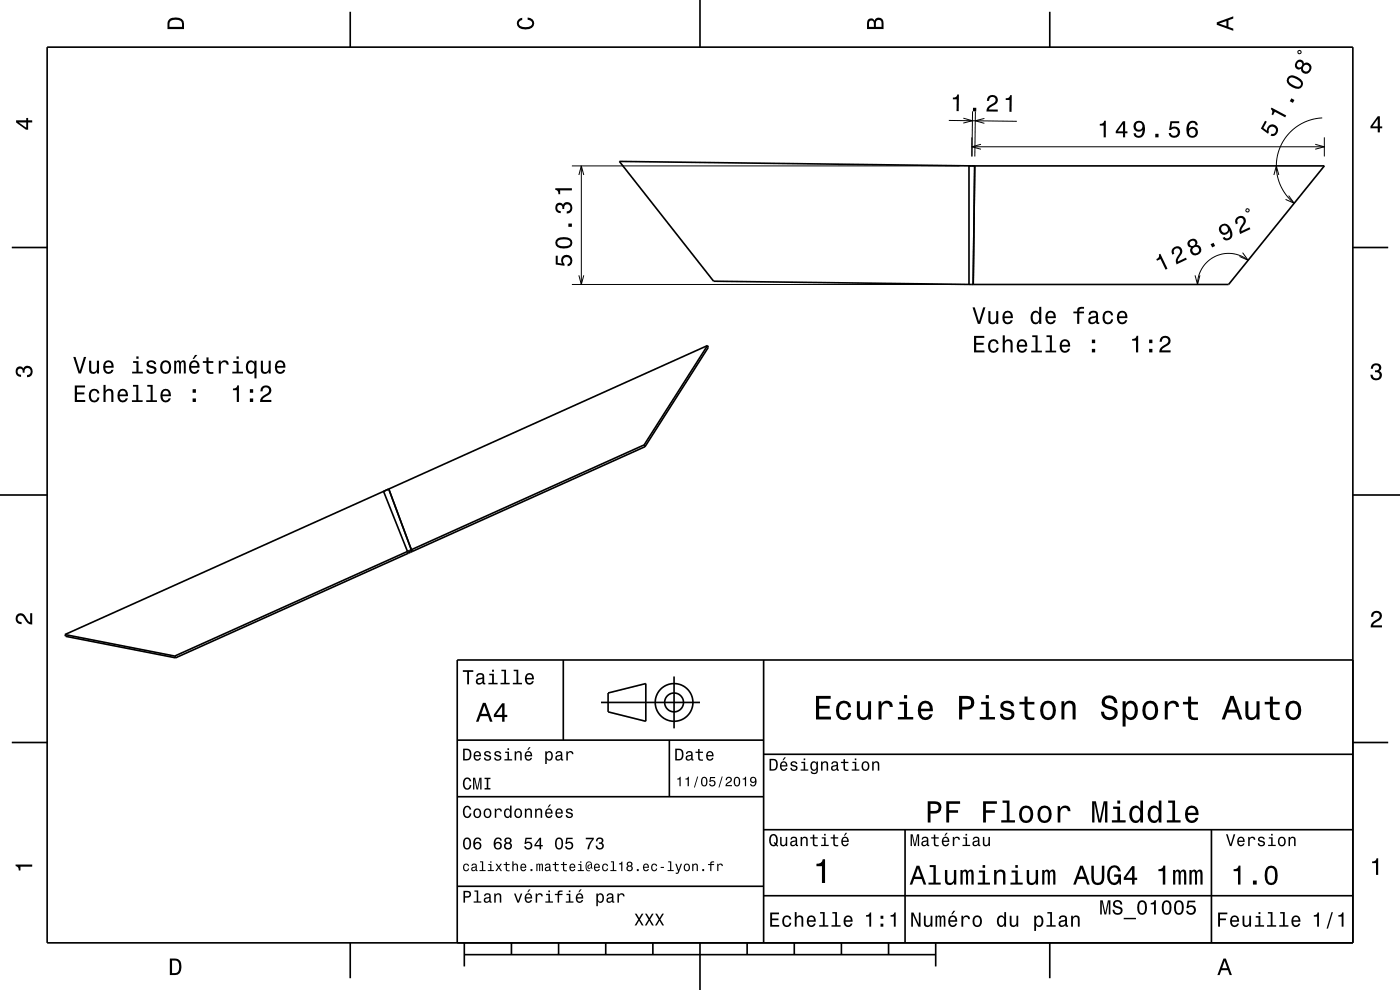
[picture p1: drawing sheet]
<svg xmlns="http://www.w3.org/2000/svg" width="297mm" height="210mm" viewBox="0 0 297 210" stroke-linecap="round" stroke-linejoin="round" font-family="sans-serif">
<g fill="none" stroke="#000" stroke-width=".21">
<path d="M275.4 10.8h.5v.5h-.5zM121.3 35.2h82.3M122.8 37.1l.5-1.9 .5 1.9M123.3 35.2v25.1M201.3 25.5l14.4 .2M204.4 25.1l1.9 .5-1.9 .5M206.2 29.1v4.1M206.2 31.1h74.8M206.3 23.6l-.1 9.6M206.9 23.6l-.1 9.6M208.1 30.6l-1.9 .5 1.9 .6M208.8 25.1l-1.9 .5 1.9 .6"/>
<path d="M270.2 37.1l.6-1.9 .5 1.9M279 30.6l2 .5-2 .6M280.5 25a10.2 10.2 0 0 0-9.2 7 10.2 10.2 0 0 0 3.3 11.1M281 29.1v4.1M122.8 58.4l.5 1.9 .5-1.9M253.5 58.4l.5 1.9 .6-1.9M263.6 53.6l1.2 1.6-1.8-.8M264.4 44.4h.5v.5h-.5zM264.8 55.2a6.6 6.6 0 0 0-7-.8 6.6 6.6 0 0 0-3.8 5.9M273.4 41.5l1.2 1.6-1.9-.8M121.3 60.3h82.3"/>
</g>
<g fill="none" stroke="#000" stroke-width=".35">
<path d="M10 10h277v190h-277zM74.3 2.5v7.5M148.5 0v10M222.7 2.5v7.5M2.5 52.5h7.5M287 52.5h7.5M150.1 73.3l-136.3 61.3M150.1 73.3l.2 .4-13.5 21.1M150.1 73.3l-13.5 21.1M205.6 60.3l-54.2-.6-20-25.5 75.4 1-.3 25.1M205.6 60.3v-25.1h75.4l-20.4 25.1h-54.1M205.6 60.3h.9"/>
<path d="M206.5 60.3h.1M136.6 94.4l.2 .4M136.6 94.4l-49.3 22.2M136.8 94.8l-50.2 22.6M0 105h10M82.5 103.7l4.8 12.9M82.5 103.7l-1.1 .5 5 12.8M82.5 103.7h.1M86.4 117l-49.3 22.2M86.4 117l.2 .4M86.6 117.4l-49.3 22.1M86.9 116.8l.1 .4"/>
<path d="M86.9 116.8l-.5 .2M87.3 116.6l-.4 .2M87.3 116.6l.1 .4M87.4 117h.1M287 105h10M13.8 134.6l23.3 4.6M13.8 134.6l.2 .4 23.3 4.5M37.1 139.2l.2 .3M119.5 140v17M162 140v60M287 140h-190v60M2.5 157.5h7.5"/>
<path d="M97 157h65M127.5 149h21M129 147l8-2v8l-8-2zM142 157v12M143 143.5v11M287 157.5h7.5M97 169h65M162 176h125M162 160h125M192 176v24M257 176v24M97 188h65"/>
<path d="M162 190h125M74.3 200v7.5M98.5 202.5h100M98.5 200v5M108.5 200v2.5M118.5 200v2.5M128.5 200v2.5M138.5 200v2.5M148.5 200v10M158.5 200v2.5M168.5 200v2.5M178.5 200v2.5"/>
<path d="M188.5 200v2.5M198.5 200v5M222.7 200v7.5"/>
<circle cx="143" cy="149" r="2"/>
<circle cx="143" cy="149" r="4"/>
</g>
<g fill="#000">
<path d="M36 4a2.18 2.18 0 0 0-.5 2.2h3.5v-1.2a1.43 1.43 0 0 0-1.7-1.3zM36.3 4.4a2.15 2.15 0 0 1 2.2 .3l.1 1h-2.6v-1z" fill-rule="evenodd"/>
<path d="M109.9 4.2l.9-.4v.4a.7 .7 0 0 0-.7 .5 .7 .7 0 0 0 .3 .8 1.7 1.7 0 0 0 2.5-.5 .9 .9 0 0 0-1-.8v-.5a1.24 1.24 0 0 1 1.4 1.1 1.24 1.24 0 0 1-1 1.4 2.22 2.22 0 0 1-2.5-.7l-.2-.5z" fill-rule="evenodd"/>
<path d="M184.2 4.2l-.3 .7v1.3h3.5v-1.3a.98 .98 0 0 0-.7-1.1 .98 .98 0 0 0-1.2 .6 .84 .84 0 0 0-1.3-.2zM184.5 4.5a.54 .54 0 0 1 .6-.1 .54 .54 0 0 1 .3 .6v.7h-1zM185.9 4.4a.62 .62 0 0 1 .8-.1 .62 .62 0 0 1 .3 .6v.8h-1.2z" fill-rule="evenodd"/>
<path d="M258.1 4.7v.6l3.5 1.2v-.4l-1-.4v-1.4l1-.4v-.4zM258.6 5l1.6-.5v1z" fill-rule="evenodd"/>
<path d="M3.4 25.5v.5l2.1 1.5h.5v-1.5h.8v-.5h-.8v-.5h-.4v.5zM4 26h1.6v1.1z" fill-rule="evenodd"/>
<path d="M202.1 20.7v.4h.9l-.1 2.5h.5v-3.6h-.3a.77 .77 0 0 1-1 .7zM206.4 22.9v.7h.7v-.7zM209.7 20.5l-.3 .9h.4a.7 .7 0 0 1 .6-.8 .7 .7 0 0 1 .8 .5 .7 .7 0 0 1-.5 .8 1.8 1.8 0 0 0-1.4 1.8h2.4v-.5h-1.9a2.21 2.21 0 0 1 1.5-1.1 1.13 1.13 0 0 0 .1-1.7 1.13 1.13 0 0 0-1.7 .1zM213.4 20.8l-.1 .4h.9l-.1 2.5h.5v-3.5h-.3a.77 .77 0 0 1-.9 .6z" fill-rule="evenodd"/>
<path d="M233.3 26.3v.3h.8v2.5h.5v-3.5h-.4a.77 .77 0 0 1-.9 .7zM238.2 25.7l-1.5 2.1v.5h1.5v.8h.5v-.8h.5v-.4h-.5v-2.2zM238.2 26.3v1.6h-1.1zM240.8 25.9a1.15 1.15 0 0 0-.1 1.7 1.15 1.15 0 0 0 1.7 0 1.03 1.03 0 0 1-.8 1.2 .56 .56 0 0 1-.7-.5h-.4a1.18 1.18 0 0 0 1.2 .9 1.18 1.18 0 0 0 1.1-1.1 1.76 1.76 0 0 0-1.2-2.5zM240.9 26.8a.75 .75 0 0 1 1.5 0 .75 .75 0 0 1-1.5 0zM245.1 28.4v.7h.7v-.7zM248.3 25.7l-.3 1.9h.4a.8 .8 0 0 1 1.3-.3 .8 .8 0 0 1-.1 1.3 .8 .8 0 0 1-1.2-.4h-.5a1.21 1.21 0 0 0 1.5 1.1 1.21 1.21 0 0 0 .8-1.7 1.21 1.21 0 0 0-1.7-.5l.1-1h1.6v-.4zM252.2 25.9a2.4 2.4 0 0 0 .2 3.2 1.16 1.16 0 0 0 1.5-.3 1.16 1.16 0 0 0-.2-1.5 1.16 1.16 0 0 0-1.5 0 1.03 1.03 0 0 1 .8-1.3 .58 .58 0 0 1 .6 .6h.5a1.12 1.12 0 0 0-.7-.9 1.12 1.12 0 0 0-1.2 .2zM252.2 28.1a.75 .75 0 0 1 1.5 0 .75 .75 0 0 1-1.5 0z" fill-rule="evenodd"/>
<path d="M268.4 25.6l-.9 1.7 1.5 1.1 .2-.4a.79 .79 0 0 1 .4-1.1 .79 .79 0 0 1 1 .5 .79 .79 0 0 1-.6 1h-.3l-.2 .4a1.21 1.21 0 0 0 1.7-.9 1.21 1.21 0 0 0-1.1-1.4 1.21 1.21 0 0 0-1.3 1.2l-.8-.5 .7-1.4zM269.7 22.8l-.1 .3a.76 .76 0 0 1 .1 1.2l.4 .1 .3-.7 2.2 1.2 .3-.4zM273.9 20.9l-.3 .6 .7 .3 .3-.6zM273.4 16.2a1.14 1.14 0 0 0 .1 1.9 2.27 2.27 0 0 0 2.4 .6 1.13 1.13 0 0 0 0-1.9 2.3 2.3 0 0 0-2.5-.6zM273.7 16.5a2.37 2.37 0 0 1 2.3 1.2l-.3 .6a2.36 2.36 0 0 1-2.3-1.2zM275.1 12.9a1.01 1.01 0 0 0-.4 1.1 1.01 1.01 0 0 0 .9 .8l.4-.2a1.11 1.11 0 0 0 1.2 1.1 1.11 1.11 0 0 0 1-1.2 1.03 1.03 0 0 0-.5-1.1 1.03 1.03 0 0 0-1.1 .1v-.2a.86 .86 0 0 0-1.5-.4zM276.4 14.5a.71 .71 0 0 1 1.4 0 .71 .71 0 0 1-1.4 0zM275.1 13.7a.6 .6 0 0 1 1.2 0 .6 .6 0 0 1-1.2 0z" fill-rule="evenodd"/>
<path d="M292.3 24.7l-1.6 2.1v.4h1.6v.9h.4v-.9h.5v-.4h-.5v-2.1zM292.3 25.2v1.6h-1.1z" fill-rule="evenodd"/>
<path d="M117.9 54.2v1.9l1.9 .3v-.4a.79 .79 0 0 1-.2-1.2 .79 .79 0 0 1 1.1 0 .79 .79 0 0 1 0 1.1l-.3 .1v.5a1.21 1.21 0 0 0 1.1-1.5 1.21 1.21 0 0 0-1.7-.8 1.21 1.21 0 0 0-.5 1.7l-1-.1v-1.6zM118.3 50.6a1.13 1.13 0 0 0-.5 1.2 1.13 1.13 0 0 0 1 .8 2.28 2.28 0 0 0 2.5-.6 1.14 1.14 0 0 0-.9-1.6 2.85 2.85 0 0 0-2.1 .2zM118.3 51.2a2.37 2.37 0 0 1 2.6 0v.6a2.38 2.38 0 0 1-2.6 0zM120.6 47.4v.7h.7v-.7zM118.1 43.3a1.17 1.17 0 0 0-.2 1.2 1.17 1.17 0 0 0 1.1 .7v-.4a.62 .62 0 0 1-.8-.4 .62 .62 0 0 1 .3-.8 .62 .62 0 0 1 .8 .3v.4h.4a.72 .72 0 0 1 .4-.9 .72 .72 0 0 1 1 .5 .72 .72 0 0 1-.5 .9h-.4v.5a1.18 1.18 0 0 0 1.2-1.5 1.18 1.18 0 0 0-1.8-.6l-.2 .2a.86 .86 0 0 0-1.3-.1zM117.8 39.9v.4a.77 .77 0 0 1 .7 .9h.3v-.8h2.5v-.5z" fill-rule="evenodd"/>
<path d="M245.9 54a.77 .77 0 0 1-.6 1l.2 .3 .7-.3 1.1 2.2 .4-.2-1.5-3.2zM248.8 52.7a1.15 1.15 0 0 0-.1 1.3l.4-.2a.71 .71 0 0 1 .1-1 .71 .71 0 0 1 1 .1 .71 .71 0 0 1-.1 1 1.8 1.8 0 0 0-.5 2.2l2.2-1.1-.2-.3-1.7 .8a2.19 2.19 0 0 1 .8-1.7 1.11 1.11 0 0 0-.4-1.5 1.11 1.11 0 0 0-1.5 .4zM252.2 51a.84 .84 0 0 0-.3 .9 .84 .84 0 0 0 .8 .6 1.11 1.11 0 0 0 .3 1.6 1.11 1.11 0 0 0 1.6-.4 1.03 1.03 0 0 0 .2-1.1 1.03 1.03 0 0 0-1-.6 .89 .89 0 0 0-.1-1.2 .89 .89 0 0 0-1.1 0zM252.9 53.1a.75 .75 0 0 1 1.5 0 .75 .75 0 0 1-1.5 0zM252.4 51.6a.6 .6 0 0 1 1.2 0 .6 .6 0 0 1-1.2 0zM256.8 51.8l.3 .7 .7-.3-.3-.7zM258.9 47.9a1.15 1.15 0 0 0 .2 1.7 1.15 1.15 0 0 0 1.7-.6 1.03 1.03 0 0 1-.2 1.5 .55 .55 0 0 1-.8-.2l-.4 .2a1.18 1.18 0 0 0 1.5 .3 1.18 1.18 0 0 0 .5-1.5 1.76 1.76 0 0 0-2.1-1.7zM259.1 48.6a.74 .74 0 0 1 1.4 0 .74 .74 0 0 1-1.4 0zM262.3 46.2a1.15 1.15 0 0 0-.1 1.4l.4-.2a.7 .7 0 0 1 .1-1 .7 .7 0 0 1 1 .1 .7 .7 0 0 1-.1 1 1.8 1.8 0 0 0-.5 2.1l2.2-1-.2-.4-1.7 .8a2.24 2.24 0 0 1 .8-1.7 1.11 1.11 0 0 0-.4-1.4 1.11 1.11 0 0 0-1.5 .3z" fill-rule="evenodd"/>
<path d="M15.5 75.7l1.2 3.5h.5l1.1-3.5h-.5l-.9 3-.9-3zM18.9 76.5v1.8a.89 .89 0 0 0 .6 1 .89 .89 0 0 0 1.1-.5v.4h.4v-2.7h-.4v1.6a.65 .65 0 0 1-.4 .8 .65 .65 0 0 1-.8-.4l-.1-2zM22.2 76.8a1.54 1.54 0 0 0 .8 2.5 1.06 1.06 0 0 0 1.1-.9h-.5l-.2 .4-.4 .1a.76 .76 0 0 1-.7-.9h1.8a1.16 1.16 0 0 0-.5-1.4 1.16 1.16 0 0 0-1.4 .2zM22.5 77a.66 .66 0 0 1 .8-.1 .66 .66 0 0 1 .4 .7h-1.4zM28.2 76.6v.4h.7v1.8h-.9v.4h2.3v-.4h-.9v-2.2zM28.9 75.6v.5h.5v-.5zM31.3 76.6a.76 .76 0 0 0-.2 .9 .76 .76 0 0 0 .7 .5l.9 .3a.63 .63 0 0 1-.6 .7 .63 .63 0 0 1-.6-.6h-.5a1.07 1.07 0 0 0 1.2 .9 1.07 1.07 0 0 0 .9-1.2l-.4-.4-1.1-.3a.54 .54 0 0 1 .5-.7 .54 .54 0 0 1 .6 .5h.4a1.03 1.03 0 0 0-.7-.8 1.03 1.03 0 0 0-1.1 .2zM34.3 76.8a1.53 1.53 0 0 0 .8 2.5 1.48 1.48 0 0 0 1.2-1.4 1.48 1.48 0 0 0-1.2-1.5l-.5 .1zM34.6 77.1a.67 .67 0 0 1 .7-.3 .67 .67 0 0 1 .5 .6 1.11 1.11 0 0 1-.7 1.5 1.17 1.17 0 0 1-.5-1.8zM37 76.5v2.7h.4v-2.1l.2-.3h.3l.1 .3v2.1h.4v-2.1l.3-.3 .2 .1 .1 .4v1.9h.4v-1.8a.7 .7 0 0 0-.5-1l-.6 .4-.2-.3-.3-.1-.5 .4v-.3zM41.4 75.3l-.5 .8h.3l.7-.8zM40.4 76.8a1.54 1.54 0 0 0 .8 2.5 1.06 1.06 0 0 0 1.1-.9h-.5l-.2 .4-.3 .1a.76 .76 0 0 1-.7-.9h1.7a1.17 1.17 0 0 0-.5-1.4 1.17 1.17 0 0 0-1.4 .2zM40.7 77a.66 .66 0 0 1 .8-.1 .66 .66 0 0 1 .4 .7h-1.3zM43.8 75.8v.8h-.8v.4h.8v1.8a1.05 1.05 0 0 0 1.5 .5v-.4a.68 .68 0 0 1-1-.3l-.1-1.6h1.1v-.4h-1.1v-.8zM46.4 76.5v2.7h.5v-1.5a.66 .66 0 0 1 .3-.8 .66 .66 0 0 1 .8 .2l.1 .3h.4a.89 .89 0 0 0-.7-1 .89 .89 0 0 0-1 .6v-.5zM49.5 76.6v.4h.7v1.8h-.9v.4h2.3v-.4h-1v-2.2zM50.2 75.6v.5h.4v-.5zM52.4 76.8a1.57 1.57 0 0 0 .8 2.5l.4-.1 .4-.4v1.5h.4v-3.8h-.4v.4l-.2-.2a.87 .87 0 0 0-1.4 .1zM52.8 77.1a.62 .62 0 0 1 .7-.3 .62 .62 0 0 1 .4 .6 1.12 1.12 0 0 1-.6 1.5 1.19 1.19 0 0 1-.5-1.8zM55.3 76.5v1.8a.89 .89 0 0 0 .6 1 .89 .89 0 0 0 1.1-.5v.4h.4v-2.7h-.4v1.6a.64 .64 0 0 1-.4 .7 .64 .64 0 0 1-.8-.3v-2zM58.6 76.8a1.54 1.54 0 0 0 .8 2.5 1.05 1.05 0 0 0 1.1-.9h-.4l-.3 .4-.3 .1a.76 .76 0 0 1-.7-.9h1.7a1.16 1.16 0 0 0-.4-1.4 1.16 1.16 0 0 0-1.5 .2zM59 77a.66 .66 0 0 1 .8-.1 .66 .66 0 0 1 .3 .7h-1.3z" fill-rule="evenodd"/>
<path d="M206.6 71.3v3.5h2.3v-.5h-1.8v-1.2h1.6v-.4h-1.6v-1h1.7v-.4zM209.9 72.3a1.53 1.53 0 0 0 .8 2.5 1.06 1.06 0 0 0 1.2-1h-.5a.67 .67 0 0 1-.6 .7 .67 .67 0 0 1-.7-.6 1.11 1.11 0 0 1 .7-1.6 .6 .6 0 0 1 .6 .6h.4a1.09 1.09 0 0 0-.7-.9 1.09 1.09 0 0 0-1.2 .3zM212.7 71.1v3.7h.5v-1.6a.63 .63 0 0 1 .5-.9 .63 .63 0 0 1 .7 .8v1.7h.4v-1.8a.88 .88 0 0 0-.6-1 .88 .88 0 0 0-1 .4v-1.3zM216 72.3a1.54 1.54 0 0 0 .8 2.5 1.06 1.06 0 0 0 1.1-.8h-.5l-.2 .3-.4 .2a.76 .76 0 0 1-.7-1h1.8a1.17 1.17 0 0 0-.5-1.3 1.17 1.17 0 0 0-1.4 .1zM216.3 72.5a.66 .66 0 0 1 .8-.1 .66 .66 0 0 1 .4 .8h-1.4zM219 71.1v.4h.7v2.9h-.9v.4h2.2v-.4h-.9v-3.3zM222 71.1v.4h.7v2.9h-.9v.4h2.3v-.4h-.9v-3.3zM225.1 72.3a1.54 1.54 0 0 0 .8 2.5 1.06 1.06 0 0 0 1.1-.8h-.5l-.2 .3-.3 .2a.76 .76 0 0 1-.7-1h1.7a1.16 1.16 0 0 0-.5-1.3 1.16 1.16 0 0 0-1.4 .1zM225.4 72.5a.66 .66 0 0 1 .8-.1 .66 .66 0 0 1 .4 .8h-1.3zM231.6 74v.8h.7v-.8zM231.6 72v.8h.7v-.8z" fill-rule="evenodd"/>
<path d="M206.3 65.2l1.1 3.5h.5l1.1-3.5h-.4l-.9 3-.9-3zM209.7 66v1.8a.89 .89 0 0 0 .6 1 .89 .89 0 0 0 1-.5v.4h.5v-2.7h-.5v1.6a.65 .65 0 0 1-.4 .7 .65 .65 0 0 1-.8-.3v-2zM213 66.3a1.54 1.54 0 0 0 .7 2.5 1.07 1.07 0 0 0 1.1-.9h-.4l-.2 .4-.4 .1a.76 .76 0 0 1-.7-.9h1.8a1.16 1.16 0 0 0-.5-1.4 1.16 1.16 0 0 0-1.4 .2zM213.3 66.5a.66 .66 0 0 1 .8-.1 .66 .66 0 0 1 .3 .7h-1.3zM218.9 66.3a1.57 1.57 0 0 0 .8 2.5l.4-.1 .4-.4v.4h.4v-3.6h-.4v1.3a.89 .89 0 0 0-1.6-.1zM219.3 66.6a.62 .62 0 0 1 .6-.3 .62 .62 0 0 1 .5 .6 1.12 1.12 0 0 1-.6 1.5 1.19 1.19 0 0 1-.5-1.8zM222.1 66.3a1.55 1.55 0 0 0 .8 2.5 1.07 1.07 0 0 0 1-.9h-.4l-.2 .4-.4 .1a.76 .76 0 0 1-.7-.9h1.8a1.17 1.17 0 0 0-.5-1.4 1.17 1.17 0 0 0-1.4 .2zM222.4 66.5a.66 .66 0 0 1 .8-.1 .66 .66 0 0 1 .3 .7h-1.3zM227.7 66.1v.4h.8v2.2h.5v-2.2h1v-.4h-1a.5 .5 0 0 1 .6-.6h.4v-.4a1.04 1.04 0 0 0-1.5 .7v.3zM231.2 66.1l-.2 .7h.4a.55 .55 0 0 1 .6-.5 .55 .55 0 0 1 .4 .7l-.2 .1a1 1 0 0 0-1 .2 1 1 0 0 0-.3 1 .93 .93 0 0 0 1.6 .1l.1 .3h.6v-.3l-.2-.1-.1-1.6a1.02 1.02 0 0 0-.6-.8 1.02 1.02 0 0 0-1.1 .2zM231.4 67.7l1.1-.4a.77 .77 0 0 1-.2 .9 .77 .77 0 0 1-.9 .1zM234.2 66.3a1.53 1.53 0 0 0 .8 2.5 1.07 1.07 0 0 0 1.1-1.1h-.4a.67 .67 0 0 1-.6 .7 .67 .67 0 0 1-.7-.6 1.11 1.11 0 0 1 .7-1.5 .59 .59 0 0 1 .6 .6h.4a1.09 1.09 0 0 0-.7-1 1.09 1.09 0 0 0-1.2 .4zM237.2 66.3a1.55 1.55 0 0 0 .8 2.5 1.07 1.07 0 0 0 1.1-.9h-.4l-.2 .4-.4 .1a.76 .76 0 0 1-.7-.9h1.8a1.17 1.17 0 0 0-.5-1.4 1.17 1.17 0 0 0-1.5 .2zM237.6 66.5a.66 .66 0 0 1 .8-.1 .66 .66 0 0 1 .3 .7h-1.3z" fill-rule="evenodd"/>
<path d="M240.2 71.9v.4h.8v2.5h.5v-3.6h-.4a.77 .77 0 0 1-.9 .7zM243.8 74v.8h.7v-.8zM243.8 72v.8h.7v-.8zM246.3 71.6l-.3 .9h.5a.71 .71 0 0 1 .5-.8 .71 .71 0 0 1 .8 .5 .71 .71 0 0 1-.5 .8 1.8 1.8 0 0 0-1.4 1.8h2.4v-.5h-1.9a2.23 2.23 0 0 1 1.5-1.1 1.13 1.13 0 0 0 .1-1.7 1.13 1.13 0 0 0-1.7 .1z" fill-rule="evenodd"/>
<path d="M291.1 77.4a1.08 1.08 0 0 1 1.4-.2 1.08 1.08 0 0 1 .4 1.2l-.3 .3a1.06 1.06 0 0 1 .5 1.3 1.06 1.06 0 0 1-1.2 .7 1.1 1.1 0 0 1-1.2-1.2h.5a.71 .71 0 0 0 1 .8 .71 .71 0 0 0 .1-1.3h-.6v-.4a.61 .61 0 0 0 .8-.3 .61 .61 0 0 0-.2-.8 .61 .61 0 0 0-.9 .2l-.1 .5h-.5z" fill-rule="evenodd"/>
<path d="M3.6 78a.86 .86 0 0 1 1.4 .2 1.06 1.06 0 0 1 1.2-.6 1.06 1.06 0 0 1 .7 1.2 1.1 1.1 0 0 1-1.2 1.2v-.4a.71 .71 0 0 0 .8-1 .71 .71 0 0 0-1.3-.1v.6h-.4a.61 .61 0 0 0-.3-.8 .61 .61 0 0 0-.8 .2 .61 .61 0 0 0 .2 .8l.6 .2v.4a1.15 1.15 0 0 1-1.2-.6 1.15 1.15 0 0 1 .3-1.3z" fill-rule="evenodd"/>
<path d="M15.9 81.8v3.5h2.2v-.5h-1.8v-1.1h1.6v-.5h-1.6v-1h1.7v-.4zM19.1 82.8a1.53 1.53 0 0 0 .9 2.6 1.05 1.05 0 0 0 1.1-1.1h-.4a.67 .67 0 0 1-.7 .7 .67 .67 0 0 1-.7-.6 1.11 1.11 0 0 1 .7-1.5 .6 .6 0 0 1 .6 .6h.5a1.09 1.09 0 0 0-.8-1 1.09 1.09 0 0 0-1.2 .3zM22 81.7v3.6h.4v-1.6a.63 .63 0 0 1 .4-.8 .63 .63 0 0 1 .8 .4v2h.5v-1.8a.88 .88 0 0 0-.6-1 .88 .88 0 0 0-1.1 .5v-1.3zM25.2 82.8a1.54 1.54 0 0 0 .8 2.6 1.06 1.06 0 0 0 1.1-.9h-.4l-.3 .3-.3 .2a.76 .76 0 0 1-.7-1h1.8a1.17 1.17 0 0 0-.5-1.3 1.17 1.17 0 0 0-1.5 .1zM25.6 83.1a.66 .66 0 0 1 .8-.2 .66 .66 0 0 1 .3 .8h-1.3zM28.2 81.7v.3h.7v2.9h-.9v.4h2.3v-.4h-.9v-3.2zM31.2 81.7v.3h.7v2.9h-.9v.4h2.3v-.4h-.9v-3.2zM34.3 82.8a1.54 1.54 0 0 0 .8 2.6 1.06 1.06 0 0 0 1.1-.9h-.4l-.2 .3-.4 .2a.76 .76 0 0 1-.7-1h1.8a1.16 1.16 0 0 0-.5-1.3 1.16 1.16 0 0 0-1.5 .1zM34.7 83.1a.66 .66 0 0 1 .8-.2 .66 .66 0 0 1 .3 .8h-1.3zM40.9 84.5v.8h.7v-.8zM40.9 82.6v.7h.7v-.7z" fill-rule="evenodd"/>
<path d="M49.4 82.4v.4h.8v2.5h.5v-3.6h-.4a.77 .77 0 0 1-.9 .7zM53 84.5v.8h.7v-.8zM53 82.6v.7h.7v-.7zM55.6 82.1l-.4 .9h.5a.7 .7 0 0 1 .5-.8 .7 .7 0 0 1 .9 .5 .7 .7 0 0 1-.5 .8 1.8 1.8 0 0 0-1.4 1.8h2.4v-.5h-1.9a2.23 2.23 0 0 1 1.4-1.1 1.13 1.13 0 0 0 .1-1.7 1.13 1.13 0 0 0-1.6 .1z" fill-rule="evenodd"/>
<path d="M3.6 130.4a1.22 1.22 0 0 1 2 .7l.4 .6 .4 .3v-1.9h.4v2.4a1.8 1.8 0 0 1-1.7-1.4 .71 .71 0 0 0-.9-.5 .71 .71 0 0 0-.5 .8 .71 .71 0 0 0 .9 .5v.5a1.18 1.18 0 0 1-1.2-.7 1.18 1.18 0 0 1 .2-1.3z" fill-rule="evenodd"/>
<path d="M291.2 129.9a1.18 1.18 0 0 1 1.9 .3 1.18 1.18 0 0 1-1 1.7l-.5 .3-.3 .5h1.9v.4h-2.4a1.8 1.8 0 0 1 1.4-1.8 .71 .71 0 0 0 .5-.8 .71 .71 0 0 0-.9-.5 .71 .71 0 0 0-.5 .8h-.4z" fill-rule="evenodd"/>
<path d="M98.2 158.8v2.5h.9a1.37 1.37 0 0 0 .7-2.2 1.56 1.56 0 0 0-1.6-.3zM98.6 159.1a.98 .98 0 0 1 1.1 .7 .98 .98 0 0 1-.6 1.2h-.5zM100.7 159.6a1.04 1.04 0 0 0-.2 1.2 1.04 1.04 0 0 0 1 .5l.5-.5h-.3l-.4 .3a.54 .54 0 0 1-.5-.7h1.3a.83 .83 0 0 0-.4-.9 .83 .83 0 0 0-1 .1zM100.9 159.7l.2-.1a.47 .47 0 0 1 .5 .1 .47 .47 0 0 1 .1 .5h-.9zM102.9 159.5l-.2 .1a.69 .69 0 0 0 .9 .9l.2 .1a.43 .43 0 0 1-.4 .5 .43 .43 0 0 1-.4-.4h-.3a.74 .74 0 0 0 .9 .7 .74 .74 0 0 0 .5-1l-1-.4a.38 .38 0 0 1 .3-.5 .38 .38 0 0 1 .4 .4h.3a.78 .78 0 0 0-1.2-.4zM105.1 159.5l-.2 .1a.69 .69 0 0 0 .9 .9l.2 .1a.43 .43 0 0 1-.4 .5 .43 .43 0 0 1-.5-.4h-.3a.74 .74 0 0 0 .9 .7 .74 .74 0 0 0 .5-1l-.9-.4a.38 .38 0 0 1 .3-.5 .38 .38 0 0 1 .4 .4h.3a.77 .77 0 0 0-1.2-.4zM107.2 159.4v.3h.5v1.3h-.7v.3h1.6v-.3h-.6v-1.6zM107.7 158.7v.4h.3v-.4zM109.2 159.4v1.9h.3v-1.1a.45 .45 0 0 1 .4-.6 .45 .45 0 0 1 .5 .5v1.2h.3v-1.3a.63 .63 0 0 0-.5-.7 .63 .63 0 0 0-.7 .4v-.3zM112.2 158.5l-.4 .6h.3l.5-.6zM111.5 159.6a1.04 1.04 0 0 0-.2 1.2 1.04 1.04 0 0 0 1.1 .5l.5-.5h-.3l-.5 .3a.54 .54 0 0 1-.5-.7h1.3a.83 .83 0 0 0-.4-.9 .83 .83 0 0 0-1 .1zM111.8 159.7l.1-.1a.48 .48 0 0 1 .5 .1 .48 .48 0 0 1 .2 .5h-1zM115.7 159.4v2.7h.3v-1.1a.66 .66 0 0 0 .7 .4 .66 .66 0 0 0 .5-.6 .91 .91 0 0 0 0-1.1 .91 .91 0 0 0-1-.3l-.2 .3v-.3zM116.1 159.8a.45 .45 0 0 1 .5-.2 .45 .45 0 0 1 .3 .4 .65 .65 0 0 1 .1 .8 .65 .65 0 0 1-.7 .2 .98 .98 0 0 1-.2-1.2zM118.1 159.5l-.2 .4h.3a.39 .39 0 0 1 .4-.3 .39 .39 0 0 1 .3 .5h-.1a.65 .65 0 0 0-1 .4 .65 .65 0 0 0 .6 .9l.6-.3 .1 .2h.4v-.2l-.2-.1v-1.1a.72 .72 0 0 0-.5-.6 .72 .72 0 0 0-.7 .2zM118.2 160.6l.8-.3a.55 .55 0 0 1-.2 .7 .55 .55 0 0 1-.6 0zM120.1 159.4v1.9h.4v-1.1a.47 .47 0 0 1 .2-.6 .47 .47 0 0 1 .6 .2v.2h.4a.64 .64 0 0 0-.5-.7 .64 .64 0 0 0-.8 .4v-.3z" fill-rule="evenodd"/>
<path d="M98.2 142.2v.3h.9v2.7h.4v-2.7h.9v-.3zM101.3 143l-.3 .5h.4a.47 .47 0 0 1 .5-.4 .47 .47 0 0 1 .4 .6l-.2 .1a.84 .84 0 0 0-1 .2 .84 .84 0 0 0 0 1.1 .9 .9 0 0 0 1.3-.2l.1 .2 .5 .1v-.3l-.3-.1v-1.3a.87 .87 0 0 0-1.4-.5zM101.4 144.3l.9-.3a.66 .66 0 0 1-.1 .7 .66 .66 0 0 1-.8 .1zM103.8 142.9v.3h.6v1.6h-.8v.4h2v-.4h-.8v-1.9zM104.4 142.1v.4h.4v-.4zM106.4 142.1v.3h.6v2.4h-.8v.4h1.9v-.4h-.7v-2.7zM109 142.1v.3h.6v2.4h-.8v.4h1.9v-.4h-.7v-2.7zM111.6 143.1a1.32 1.32 0 0 0 .7 2.1 .9 .9 0 0 0 .9-.7h-.3l-.2 .3-.4 .1a.65 .65 0 0 1-.6-.8h1.6a1 1 0 0 0-.4-1.2 1 1 0 0 0-1.3 .2zM111.9 143.3a.57 .57 0 0 1 .7-.1 .57 .57 0 0 1 .3 .6h-1.2z" fill-rule="evenodd"/>
<path d="M102.4 149.1l-1.4 4h.5l.4-1.2h1.6l.4 1.2h.6l-1.5-4zM102.7 149.7l.7 1.7h-1.3zM106.5 149.2l-1.7 2.4v.5h1.7v1h.5v-1h.6v-.5h-.6v-2.4zM106.5 149.9v1.7h-1.3z" fill-rule="evenodd"/>
<path d="M143.2 158.8v2.5h.9a1.37 1.37 0 0 0 .7-2.2 1.56 1.56 0 0 0-1.6-.3zM143.6 159.1a.98 .98 0 0 1 1.1 .7 .98 .98 0 0 1-.6 1.2h-.5zM145.7 159.5l-.2 .4h.3a.39 .39 0 0 1 .5-.3 .39 .39 0 0 1 .3 .5h-.2a.65 .65 0 0 0-.9 .4 .65 .65 0 0 0 .5 .9l.7-.3v.2h.4v-.2l-.1-.1-.1-1.1a.73 .73 0 0 0-.4-.6 .73 .73 0 0 0-.8 .2zM145.8 160.6l.8-.3a.55 .55 0 0 1-.1 .7 .55 .55 0 0 1-.7 0zM148.1 158.9v.5h-.5v.3h.5v1.3a.75 .75 0 0 0 1 .4v-.3a.48 .48 0 0 1-.7-.3v-1.1h.7v-.3h-.7v-.5zM150 159.6a1.04 1.04 0 0 0-.2 1.2 1.04 1.04 0 0 0 1.1 .5l.5-.5h-.4l-.4 .3a.54 .54 0 0 1-.5-.7h1.3a.83 .83 0 0 0-.4-.9 .83 .83 0 0 0-1 .1zM150.3 159.7l.1-.1a.48 .48 0 0 1 .5 .1 .48 .48 0 0 1 .2 .5h-1z" fill-rule="evenodd"/>
<path d="M173.1 147.6v5h3.2v-.6h-2.5v-1.7h2.2v-.6h-2.2v-1.5h2.4v-.6zM177.8 149.2a2.59 2.59 0 0 0 .5 3.4 1.58 1.58 0 0 0 2.3-1.4h-.6a.95 .95 0 0 1-.9 1 .95 .95 0 0 1-1-.9 1.59 1.59 0 0 1 .9-2.1 .85 .85 0 0 1 .9 .8h.7a1.56 1.56 0 0 0-1.1-1.3 1.56 1.56 0 0 0-1.7 .5zM181.8 148.8v2.5a1.27 1.27 0 0 0 .9 1.4 1.27 1.27 0 0 0 1.5-.7v.6h.6v-3.8h-.6v2.2a.92 .92 0 0 1-.6 1.1 .92 .92 0 0 1-1.2-.4v-2.9zM186.4 148.8v3.8h.6v-2.2a.95 .95 0 0 1 .5-1.1 .95 .95 0 0 1 1.2 .3l.1 .4h.6a1.28 1.28 0 0 0-1-1.4 1.28 1.28 0 0 0-1.4 .8v-.6zM190.8 148.9v.5h1v2.7h-1.3v.5h3.2v-.5h-1.3v-3.2zM191.8 147.4v.8h.6v-.8zM195.1 149.2a2.62 2.62 0 0 0 .5 3.4 1.57 1.57 0 0 0 2.2-1.1h-.6l-.3 .5-.5 .2a1.08 1.08 0 0 1-1-1.3h2.5a1.66 1.66 0 0 0-.7-2 1.66 1.66 0 0 0-2.1 .3zM195.6 149.5a.94 .94 0 0 1 1.2-.2 .94 .94 0 0 1 .5 1h-1.9zM203.5 147.6v5h.6v-2.1h.8a1.47 1.47 0 0 0 1.8-1.2 1.47 1.47 0 0 0-1.5-1.7zM204.1 148.2a1.6 1.6 0 0 1 1.8 .5 .86 .86 0 0 1 0 .9 .86 .86 0 0 1-.9 .3h-.9zM208.1 148.9v.5h1v2.7h-1.3v.5h3.3v-.5h-1.3v-3.2zM209.1 147.4v.8h.7v-.8zM212.6 148.9a1.08 1.08 0 0 0-.3 1.2 1.08 1.08 0 0 0 1 .7l1.1 .4a.57 .57 0 0 1 .2 .6 .57 .57 0 0 1-.5 .4 .96 .96 0 0 1-1.4-.8h-.6a1.6 1.6 0 0 0 1.3 1.4 1.6 1.6 0 0 0 1.7-.8 1.13 1.13 0 0 0-1-1.6l-1.1-.3-.2-.4a.87 .87 0 0 1 .9-.5 .87 .87 0 0 1 .8 .6h.6a1.41 1.41 0 0 0-2.1-1.1zM217.4 147.8v1.1h-1.1v.5h1.1v2.6l.2 .4 .4 .3h1.4v-.5a.97 .97 0 0 1-1.4-.5v-2.3h1.4v-.5h-1.4v-1.1zM221.1 149.2a2.56 2.56 0 0 0 .5 3.4 1.72 1.72 0 0 0 1.8-.2 1.72 1.72 0 0 0 .6-1.7 1.7 1.7 0 0 0-.9-1.9 1.7 1.7 0 0 0-2 .4zM221.6 149.6a.96 .96 0 0 1 1-.4 .96 .96 0 0 1 .7 .8 1.59 1.59 0 0 1-1 2.2 1.19 1.19 0 0 1-1-1.5zM225.2 148.8v3.8h.6v-2.2a.97 .97 0 0 1 .5-1.1 .97 .97 0 0 1 1.1 .2l.1 .7v2.4h.7v-2.5a1.27 1.27 0 0 0-.9-1.4 1.27 1.27 0 0 0-1.5 .6v-.5zM234.1 147.9a1.38 1.38 0 0 0-.3 1.5 1.38 1.38 0 0 0 1.3 .9 1.25 1.25 0 0 1 1.4 .9 1.15 1.15 0 0 1-1.3 .9 1.15 1.15 0 0 1-1-1.1h-.7a1.8 1.8 0 0 0 1.7 1.8 1.8 1.8 0 0 0 1.9-1.6 1.46 1.46 0 0 0-1.5-1.4l-.6-.2a.83 .83 0 0 1-.5-1.1 .83 .83 0 0 1 1.2-.3l.5 .5 .1 .4h.7a1.67 1.67 0 0 0-1-1.6 1.67 1.67 0 0 0-1.9 .4zM238.2 148.8v5.3h.6v-2.1a1.32 1.32 0 0 0 1.4 .7 1.32 1.32 0 0 0 1.1-1.1 2.43 2.43 0 0 0-.8-2.8 1.21 1.21 0 0 0-1.7 .5v-.5zM239.1 149.6a.9 .9 0 0 1 .9-.4 .9 .9 0 0 1 .7 .8 1.61 1.61 0 0 1-.9 2.2 1.18 1.18 0 0 1-1-1.5zM242.8 149.2a2.56 2.56 0 0 0 .5 3.4 1.72 1.72 0 0 0 1.8-.2 1.72 1.72 0 0 0 .6-1.7 1.7 1.7 0 0 0-.9-1.9 1.7 1.7 0 0 0-2 .4zM243.3 149.6a.96 .96 0 0 1 1-.4 .96 .96 0 0 1 .7 .8 1.59 1.59 0 0 1-1 2.2 1.19 1.19 0 0 1-1-1.5zM247.1 148.8v3.8h.6v-2.2a.95 .95 0 0 1 .5-1.1 .95 .95 0 0 1 1.2 .3l.1 .4h.6a1.28 1.28 0 0 0-1-1.4 1.28 1.28 0 0 0-1.4 .8v-.6zM252 147.8v1.1h-1v.5h1l.1 2.6 .2 .4 .4 .3h1.4v-.5a.97 .97 0 0 1-1.4-.5v-2.3h1.4v-.5h-1.4v-1.1zM261 147.6l-1.8 5h.6l.6-1.4h2l.5 1.4h.7l-1.9-5zM261.4 148.3l.7 2.2h-1.5zM264.2 148.8v2.5a1.27 1.27 0 0 0 .9 1.4 1.27 1.27 0 0 0 1.5-.7v.6h.6v-3.8h-.6v2.2a.92 .92 0 0 1-.6 1.1 .92 .92 0 0 1-1.1-.4l-.1-2.9zM269.4 147.8v1.1h-1.1v.5h1.1v2.6l.2 .4 .4 .3 .7 .1 .8-.1v-.5a.97 .97 0 0 1-1.4-.5l-.1-2.3h1.5v-.5h-1.5v-1.1zM273.1 149.2a2.56 2.56 0 0 0 .6 3.4 1.72 1.72 0 0 0 1.8-.2 1.72 1.72 0 0 0 .6-1.7 1.7 1.7 0 0 0-.9-1.9 1.7 1.7 0 0 0-2.1 .4zM273.6 149.6a.96 .96 0 0 1 1-.4 .96 .96 0 0 1 .7 .8 1.59 1.59 0 0 1-.9 2.2 1.19 1.19 0 0 1-1.1-1.5z" fill-rule="evenodd"/>
<path d="M98.4 178a1.44 1.44 0 0 0 .7 2.2 1.45 1.45 0 0 0 .6-2.2 .79 .79 0 0 0-1.3 0zM98.8 178h.5a1.69 1.69 0 0 1 0 1.9h-.5a1.71 1.71 0 0 1 0-1.9zM100.8 177.8a1.72 1.72 0 0 0 .1 2.3 .83 .83 0 0 0 1.1-.2 .83 .83 0 0 0-.1-1.1 .83 .83 0 0 0-1.2 0 .74 .74 0 0 1 .6-.9l.3 .1 .2 .3h.3a.8 .8 0 0 0-.5-.6 .8 .8 0 0 0-.8 .1zM100.7 179.4a.55 .55 0 0 1 1.1 0 .55 .55 0 0 1-1.1 0zM105.1 177.8a1.72 1.72 0 0 0 .1 2.3 .83 .83 0 0 0 1.1-.2 .83 .83 0 0 0-.1-1.1 .83 .83 0 0 0-1.1 0 .74 .74 0 0 1 .6-.9l.3 .1 .1 .3h.4a.8 .8 0 0 0-.6-.6 .8 .8 0 0 0-.8 .1zM105.1 179.4a.53 .53 0 0 1 1 0 .53 .53 0 0 1-1 0zM107.2 177.8l-.2 .2a.57 .57 0 0 0 .3 .8 .78 .78 0 0 0-.1 1.2 .78 .78 0 0 0 1.1 0 .78 .78 0 0 0-.1-1.2 .68 .68 0 0 0 .2-1 .68 .68 0 0 0-1-.1zM107.2 179.5a.55 .55 0 0 1 1.1 0 .55 .55 0 0 1-1.1 0zM107.3 178.3a.45 .45 0 0 1 .9 0 .45 .45 0 0 1-.9 0zM111.5 177.7l-.2 1.3h.3a.57 .57 0 0 1 .8-.1 .57 .57 0 0 1 0 .9 .57 .57 0 0 1-.9-.3h-.3a.86 .86 0 0 0 1.1 .8 .86 .86 0 0 0 .6-1.2 .86 .86 0 0 0-1.3-.4l.1-.7h1.1v-.3zM114.5 177.7l-1.1 1.5v.3h1.1v.7h.3v-.7h.3v-.3h-.3v-1.5zM114.5 178.1v1.1h-.8zM118 178a1.44 1.44 0 0 0 .6 2.2 1.45 1.45 0 0 0 .6-2.2 .79 .79 0 0 0-1.2 0zM118.4 178h.4a1.71 1.71 0 0 1 0 1.9h-.4a1.69 1.69 0 0 1 0-1.9zM120.1 177.7l-.2 1.3h.3a.57 .57 0 0 1 .9-.1 .57 .57 0 0 1 0 .9 .57 .57 0 0 1-.9-.3h-.3a.86 .86 0 0 0 1.1 .8 .86 .86 0 0 0 .5-1.2 .86 .86 0 0 0-1.2-.4l.1-.7h1.1v-.3zM124.3 177.7v.3h1.3a3.7 3.7 0 0 0-1 2.2h.4a3.8 3.8 0 0 1 1-2.2v-.3zM126.6 177.8l-.2 .7h.3a.44 .44 0 0 1 .3-.6 .44 .44 0 0 1 .6 .2 .44 .44 0 0 1-.2 .6h-.3v.3a.52 .52 0 0 1 .6 .3 .52 .52 0 0 1-.3 .7 .52 .52 0 0 1-.7-.4v-.2h-.3a.84 .84 0 0 0 1.1 .8 .84 .84 0 0 0 .4-1.3l-.2-.1a.72 .72 0 0 0 0-1.1 .72 .72 0 0 0-1.1 .1z" fill-rule="evenodd"/>
<path d="M98.4 171.2a1.45 1.45 0 0 0 .7 2.3 .94 .94 0 0 0 .9-1h-.3a.59 .59 0 0 1-.8 .7 1.31 1.31 0 0 1 .2-2l.3 .1 .2 .4h.4a.85 .85 0 0 0-.6-.8 .85 .85 0 0 0-1 .3zM100.6 171.7a1.04 1.04 0 0 0-.1 1.3 1.04 1.04 0 0 0 1.1 .5 1.04 1.04 0 0 0 .5-1.3 1.04 1.04 0 0 0-1.2-.7zM100.9 171.9a.48 .48 0 0 1 .5-.1 .48 .48 0 0 1 .3 .4 .66 .66 0 0 1 0 .7 .66 .66 0 0 1-.7 .3 .98 .98 0 0 1-.1-1.3zM102.8 171.7a1.04 1.04 0 0 0-.2 1.3 1.04 1.04 0 0 0 1.2 .5 1.04 1.04 0 0 0 .5-1.3 1.04 1.04 0 0 0-1.2-.7zM103 171.9a.48 .48 0 0 1 .5-.1 .48 .48 0 0 1 .4 .4 .66 .66 0 0 1 0 .7 .66 .66 0 0 1-.7 .3 .97 .97 0 0 1-.2-1.3zM105 171.5v2h.3v-1.1a.47 .47 0 0 1 .2-.6 .47 .47 0 0 1 .6 .2l.1 .1h.3a.64 .64 0 0 0-.5-.6 .64 .64 0 0 0-.7 .4v-.4zM107.1 171.7a1.06 1.06 0 0 0-.2 1.2 1.06 1.06 0 0 0 .9 .6l.4-.3v.3h.3v-2.6h-.3v.9a.63 .63 0 0 0-1.1-.1zM107.4 171.9a.44 .44 0 0 1 .4-.1 .44 .44 0 0 1 .4 .4 .65 .65 0 0 1 0 .7 .65 .65 0 0 1-.7 .3l-.2-.4zM109.3 171.7a1.04 1.04 0 0 0-.1 1.3 1.04 1.04 0 0 0 1.1 .5 1.04 1.04 0 0 0 .5-1.3 1.04 1.04 0 0 0-1.2-.7zM109.5 171.9a.48 .48 0 0 1 .6-.1 .48 .48 0 0 1 .3 .4 .66 .66 0 0 1 0 .7 .66 .66 0 0 1-.7 .3 .98 .98 0 0 1-.2-1.3zM111.4 171.5v2h.3v-1.1a.45 .45 0 0 1 .3-.7 .45 .45 0 0 1 .5 .6v1.2h.4v-1.3a.63 .63 0 0 0-.5-.7 .63 .63 0 0 0-.7 .3v-.3zM113.5 171.5v2h.3v-1.1a.45 .45 0 0 1 .3-.6 .45 .45 0 0 1 .6 .2v1.5h.3v-1.3a.63 .63 0 0 0-.4-.7 .63 .63 0 0 0-.8 .3v-.3zM116.5 170.7l-.3 .6h.2l.5-.6zM115.9 171.7a1.04 1.04 0 0 0-.2 1.2 1.04 1.04 0 0 0 1 .6l.5-.6h-.3l-.4 .4a.54 .54 0 0 1-.5-.7h1.2a.83 .83 0 0 0-.3-1 .83 .83 0 0 0-1 .1zM116.1 171.9l.2-.1a.47 .47 0 0 1 .4 .1 .47 .47 0 0 1 .2 .4h-.9zM118 171.7a1.04 1.04 0 0 0-.2 1.2 1.04 1.04 0 0 0 1.1 .6l.5-.6h-.3l-.5 .4a.53 .53 0 0 1-.5-.7h1.3a.83 .83 0 0 0-.3-1 .83 .83 0 0 0-1.1 .1zM118.3 171.9l.1-.1a.47 .47 0 0 1 .5 .1 .47 .47 0 0 1 .2 .4h-1zM120.2 171.6l-.1 .2a.69 .69 0 0 0 .8 .9l.3 .1a.43 .43 0 0 1-.4 .5 .43 .43 0 0 1-.5-.4h-.3a.74 .74 0 0 0 .9 .7 .74 .74 0 0 0 .5-1.1l-1-.3a.38 .38 0 0 1 .3-.5 .38 .38 0 0 1 .5 .3h.3a.77 .77 0 0 0-1.3-.4z" fill-rule="evenodd"/>
<path d="M98.4 165.2a1.45 1.45 0 0 0 .7 2.3 .94 .94 0 0 0 .9-1h-.3a.58 .58 0 0 1-.8 .7 1.3 1.3 0 0 1 .2-2l.3 .1 .2 .4h.4a.85 .85 0 0 0-.6-.8 .85 .85 0 0 0-1 .3zM100.4 165v2.5h.2v-2.3l.5 2.3h.3l.5-2.3v2.3h.3v-2.5h-.5l-.4 2.2-.5-2.2zM102.8 165v.3h.5v1.9h-.5v.3h1.2v-.3h-.4v-1.9h.4v-.3z" fill-rule="evenodd"/>
<path d="M143.7 165.1v.3h.4v1.4h.3v-2zM145.4 165.1v.3h.5v1.4h.2v-2zM147.9 164.7l-.7 2.3h.2l.7-2.3zM148.9 165a1.15 1.15 0 0 0 .5 1.8 1.16 1.16 0 0 0 .5-1.8 .63 .63 0 0 0-1 0zM149.2 165.1l.2-.1a.98 .98 0 0 1 0 1.6l-.2-.1-.2-.3v-.7zM150.6 164.8l-.1 1.1h.2a.46 .46 0 0 1 .7-.2 .46 .46 0 0 1 0 .8 .46 .46 0 0 1-.7-.2h-.3a.69 .69 0 0 0 .9 .6 .69 .69 0 0 0 .4-1 .69 .69 0 0 0-1-.3l.1-.5h.9v-.3zM153.1 164.7l-.7 2.3h.2l.7-2.3zM154.1 164.9l-.2 .6h.3a.4 .4 0 0 1 .3-.5 .4 .4 0 0 1 .5 .3 .4 .4 0 0 1-.3 .5l-.2 .1a.93 .93 0 0 0-.6 .9h1.4v-.3h-1.1l.5-.4a.67 .67 0 0 0 .5-1 .67 .67 0 0 0-1.1-.2zM155.8 165a1.15 1.15 0 0 0 .5 1.8 1.16 1.16 0 0 0 .5-1.8 .63 .63 0 0 0-1 0zM156.1 165.1l.2-.1a.98 .98 0 0 1 0 1.6l-.2-.1-.2-.3v-.7zM157.6 165.1v.3h.4v1.4h.3v-2zM159.3 165a.66 .66 0 0 0 0 .9 .66 .66 0 0 0 .9 0 .58 .58 0 0 1-.5 .7l-.2-.1-.1-.2h-.3a.7 .7 0 0 0 .9 .5 .7 .7 0 0 0 .5-.8 .81 .81 0 0 0-.2-1 .81 .81 0 0 0-1 0zM159.4 165.4a.42 .42 0 0 1 .8 0 .42 .42 0 0 1-.8 0z" fill-rule="evenodd"/>
<path d="M163.2 161v2.5h.9a1.37 1.37 0 0 0 .7-2.2 1.58 1.58 0 0 0-1.6-.3zM163.6 161.3a.98 .98 0 0 1 1.1 .7 .98 .98 0 0 1-.6 1.2h-.5zM166.4 160.7l-.4 .6h.2l.5-.6zM165.7 161.7a1.04 1.04 0 0 0-.2 1.2 1.04 1.04 0 0 0 1 .6l.5-.6h-.3l-.4 .4a.54 .54 0 0 1-.5-.7h1.3a.83 .83 0 0 0-.4-1 .83 .83 0 0 0-1 .1zM165.9 161.9l.2-.1a.48 .48 0 0 1 .5 .1 .48 .48 0 0 1 .1 .4h-.9zM167.9 161.6l-.2 .2a.68 .68 0 0 0 .9 .9l.2 .1a.43 .43 0 0 1-.4 .5 .43 .43 0 0 1-.4-.4h-.3a.74 .74 0 0 0 .9 .7 .74 .74 0 0 0 .5-1.1l-1-.3a.38 .38 0 0 1 .3-.5 .38 .38 0 0 1 .4 .4l.3-.1a.78 .78 0 0 0-1.2-.4zM170 161.6v.3h.5v1.3h-.7v.3h1.7v-.3h-.7v-1.6zM170.5 160.9v.3h.3v-.3zM172.1 161.7a1.06 1.06 0 0 0-.2 1.2 1.06 1.06 0 0 0 .9 .6l.4-.3a.52 .52 0 0 1-.2 .7 .52 .52 0 0 1-.7-.3h-.3a.78 .78 0 0 0 .9 .6 .78 .78 0 0 0 .6-.8v-1.9h-.3v.4l-.2-.3a.64 .64 0 0 0-.9 .1zM172.4 161.9a.45 .45 0 0 1 .4-.1 .45 .45 0 0 1 .4 .4 .65 .65 0 0 1 0 .7 .65 .65 0 0 1-.7 .3l-.2-.4zM174.2 161.5v2h.3v-1.1a.45 .45 0 0 1 .3-.6 .45 .45 0 0 1 .5 .2l.1 1.5h.3v-1.3a.63 .63 0 0 0-.5-.7 .63 .63 0 0 0-.7 .3v-.3zM176.6 161.6l-.2 .5h.3a.39 .39 0 0 1 .4-.4 .39 .39 0 0 1 .3 .6h-.1a.65 .65 0 0 0-1 .4 .65 .65 0 0 0 .6 .8l.6-.3 .1 .2 .4 .1-.2-.4v-1a.73 .73 0 0 0-1.2-.5zM176.7 162.7l.8-.2a.55 .55 0 0 1-.2 .6 .55 .55 0 0 1-.6 .1zM178.9 161v.6h-.5v.3h.5l.1 1.3a.75 .75 0 0 0 1 .3v-.3a.48 .48 0 0 1-.7-.2v-1.1h.7v-.3h-.7v-.6zM180.8 161.6v.3h.5v1.3h-.6v.3h1.6v-.3h-.6v-1.6zM181.3 160.9v.3h.4v-.3zM183 161.7a1.04 1.04 0 0 0-.2 1.3 1.04 1.04 0 0 0 1.2 .5 1.04 1.04 0 0 0 .4-1.3 1.04 1.04 0 0 0-1.2-.7zM183.2 161.9a.48 .48 0 0 1 .5-.1 .48 .48 0 0 1 .4 .4 .66 .66 0 0 1 0 .7 .66 .66 0 0 1-.7 .3 .98 .98 0 0 1-.2-1.3zM185 161.5v2h.3v-1.1a.45 .45 0 0 1 .3-.6 .45 .45 0 0 1 .6 .2v1.5h.3v-1.3a.63 .63 0 0 0-.4-.7 .63 .63 0 0 0-.8 .3v-.3z" fill-rule="evenodd"/>
<path d="M163.4 177.2a1.45 1.45 0 0 0 .7 2.3l.5-.2 .3 .3 .2-.2-.3-.3a1.53 1.53 0 0 0-.5-2.2l-.6 .1zM163.8 177.3l.3-.1a1.21 1.21 0 0 1 .5 1.7l-.3-.3-.2 .2 .3 .3a.45 .45 0 0 1-.7-.1 1.62 1.62 0 0 1 .1-1.7zM165.5 177.5v1.3a.63 .63 0 0 0 .4 .7 .63 .63 0 0 0 .8-.3v.3h.3v-2h-.3v1.2a.46 .46 0 0 1-.3 .5 .46 .46 0 0 1-.6-.2v-1.5zM167.9 177.6l-.2 .5h.3a.39 .39 0 0 1 .5-.4 .39 .39 0 0 1 .2 .6h-.1a.65 .65 0 0 0-.9 .4 .65 .65 0 0 0 .5 .8l.6-.3 .1 .2 .4 .1v-.3h-.2v-1.1a.73 .73 0 0 0-1.2-.5zM168 178.7l.8-.2a.55 .55 0 0 1-.2 .6 .55 .55 0 0 1-.6 .1zM169.8 177.5v2h.4v-1.1a.45 .45 0 0 1 .2-.6 .45 .45 0 0 1 .6 .2v1.5h.3v-1.3a.63 .63 0 0 0-.4-.7 .63 .63 0 0 0-.8 .3v-.3zM172.4 177v.6h-.5v.3h.5l.1 1.3a.75 .75 0 0 0 1 .3v-.3a.49 .49 0 0 1-.7-.2v-1.1h.7v-.3h-.7v-.6zM174.3 177.6v.3h.5v1.3h-.6v.3h1.6v-.3h-.6v-1.6zM174.8 176.9v.3h.4v-.3zM176.8 177v.6h-.6v.3h.6v1.3a.74 .74 0 0 0 1 .3v-.3a.49 .49 0 0 1-.7-.2v-1.1h.7v-.3h-.7v-.6zM179.4 176.7l-.4 .6h.2l.5-.6zM178.7 177.7a1.04 1.04 0 0 0-.2 1.2 1.04 1.04 0 0 0 1 .6l.5-.6h-.3l-.4 .4a.54 .54 0 0 1-.5-.7h1.3a.83 .83 0 0 0-.4-1 .83 .83 0 0 0-1 .1zM178.9 177.9l.2-.1a.48 .48 0 0 1 .5 .1 .48 .48 0 0 1 .1 .4h-.9z" fill-rule="evenodd"/>
<path d="M193.2 177v2.5h.3v-2.3l.4 2.3h.3l.5-2.3v2.3h.3v-2.5h-.5l-.4 2.2-.5-2.2zM195.7 177.6l-.2 .5h.3a.39 .39 0 0 1 .5-.4 .39 .39 0 0 1 .3 .6h-.2a.65 .65 0 0 0-.9 .4 .65 .65 0 0 0 .5 .8l.7-.3v.2l.4 .1v-.3h-.1l-.1-1.1a.73 .73 0 0 0-1.2-.5zM195.8 178.7l.8-.2a.55 .55 0 0 1-.1 .6 .55 .55 0 0 1-.7 .1zM198.1 177v.6h-.5v.3h.5v1.3a.74 .74 0 0 0 1 .3v-.3a.49 .49 0 0 1-.7-.2v-1.1h.7v-.3h-.7v-.6zM200.7 176.7l-.4 .6h.3l.5-.6zM200 177.7a1.04 1.04 0 0 0-.2 1.2 1.04 1.04 0 0 0 1.1 .6l.5-.6h-.4l-.4 .4a.54 .54 0 0 1-.5-.7h1.3a.83 .83 0 0 0-.4-1 .83 .83 0 0 0-1 .1zM200.3 177.9l.1-.1a.48 .48 0 0 1 .5 .1 .48 .48 0 0 1 .2 .4h-1zM202.1 177.5v2h.3v-1.1a.47 .47 0 0 1 .3-.6 .47 .47 0 0 1 .6 .2v.1h.3a.64 .64 0 0 0-.4-.6 .64 .64 0 0 0-.8 .4v-.4zM204.3 177.6v.3h.5v1.3h-.6v.3h1.6v-.3h-.6v-1.6zM204.8 176.9v.3h.4v-.3zM206.6 177.6l-.2 .5h.3a.39 .39 0 0 1 .4-.4 .39 .39 0 0 1 .3 .6h-.1a.65 .65 0 0 0-1 .4 .65 .65 0 0 0 .6 .8l.6-.3 .1 .2 .4 .1v-.3h-.2v-1.1a.72 .72 0 0 0-.5-.6 .72 .72 0 0 0-.7 .1zM206.7 178.7l.8-.2a.55 .55 0 0 1-.2 .6 .55 .55 0 0 1-.6 .1zM208.5 177.5v1.3a.63 .63 0 0 0 .5 .7 .63 .63 0 0 0 .7-.3v.3h.3v-2h-.3v1.2a.46 .46 0 0 1-.3 .5 .46 .46 0 0 1-.6-.2v-1.5z" fill-rule="evenodd"/>
<path d="M196.8 170v4.5h.6v-1.9a1.96 1.96 0 0 0 2.2-.7 1.3 1.3 0 0 0-1.2-1.9zM197.4 170.5a1.45 1.45 0 0 1 1.6 .4 .78 .78 0 0 1 0 .9 .78 .78 0 0 1-.8 .2h-.8zM200.8 170v4.5h.6v-2.1h1.8v-.5h-1.8v-1.4h2.3v-.5zM208.6 170v4.5h.6v-2.1h1.9v-.5h-1.9v-1.4h2.3v-.5zM212.7 169.8v.5h.9v3.7h-1.2v.5h2.9v-.5h-1.1v-4.2zM216.6 171.4a1.96 1.96 0 0 0 1.1 3.2 1.95 1.95 0 0 0 1.6-1.6 1.95 1.95 0 0 0-1-2l-.6-.1-.6 .1zM217 171.7a.86 .86 0 0 1 .9-.3 .86 .86 0 0 1 .7 .7 1.43 1.43 0 0 1-.9 2 1.51 1.51 0 0 1-.7-2.4zM220.5 171.4a1.96 1.96 0 0 0 1.1 3.2 1.95 1.95 0 0 0 1.6-1.6 1.95 1.95 0 0 0-1-2l-.6-.1-.6 .1zM220.9 171.7a.86 .86 0 0 1 .9-.3 .86 .86 0 0 1 .7 .7 1.43 1.43 0 0 1-.9 2 1.5 1.5 0 0 1-.7-2.4zM224.4 171v3.5h.5v-2a.85 .85 0 0 1 .5-1 .85 .85 0 0 1 1.1 .3v.3h.6a1.15 1.15 0 0 0-.9-1.2 1.15 1.15 0 0 0-1.3 .7v-.6zM231.7 170v4.5h.5v-4.1l.8 4.1h.6l.8-4.1v4.1h.5v-4.5h-.8l-.8 3.9-.8-3.9zM236.1 171.1v.5h.9v2.4h-1.1v.5h2.9v-.5h-1.2v-2.9zM237 169.8v.7h.6v-.7zM239.9 171.4a2.43 2.43 0 0 0 .5 3.1 1.12 1.12 0 0 0 1.5-.6v.6h.6v-4.7h-.6v1.7a1.14 1.14 0 0 0-2-.1zM240.4 171.7a.8 .8 0 0 1 .9-.3 .8 .8 0 0 1 .5 .7 1.43 1.43 0 0 1-.8 2 1.52 1.52 0 0 1-.6-2.4zM243.8 171.4a2.44 2.44 0 0 0 .5 3.1 1.13 1.13 0 0 0 1.5-.6v.6h.6v-4.7h-.6v1.7a1.15 1.15 0 0 0-2-.1zM244.3 171.7a.8 .8 0 0 1 .9-.3 .8 .8 0 0 1 .5 .7 1.43 1.43 0 0 1-.8 2 1.53 1.53 0 0 1-.6-2.4zM247.8 169.8v.5h.9v3.7h-1.2v.5h3v-.5h-1.2v-4.2zM251.8 171.4a1.98 1.98 0 0 0 1 3.2 1.36 1.36 0 0 0 1.4-1.1h-.6l-.2 .4-.5 .2a.97 .97 0 0 1-.9-1.2h2.3a1.5 1.5 0 0 0-.7-1.8 1.5 1.5 0 0 0-1.8 .3zM252.2 171.6a.85 .85 0 0 1 1.1-.1 .85 .85 0 0 1 .4 .9h-1.7z" fill-rule="evenodd"/>
<path d="M260.1 177l.8 2.5h.4l.8-2.5h-.4l-.6 2.1-.7-2.1zM262.7 177.7a1.04 1.04 0 0 0-.2 1.2 1.04 1.04 0 0 0 1 .6l.5-.6h-.3l-.4 .4a.54 .54 0 0 1-.5-.7h1.3a.83 .83 0 0 0-.4-1 .83 .83 0 0 0-1 .1zM262.9 177.9l.2-.1a.48 .48 0 0 1 .5 .1 .48 .48 0 0 1 .1 .4h-.9zM264.8 177.5v2h.3v-1.1a.47 .47 0 0 1 .3-.6 .47 .47 0 0 1 .6 .2v.1h.3a.64 .64 0 0 0-.5-.6 .64 .64 0 0 0-.7 .4v-.4zM267 177.6l-.1 .2a.69 .69 0 0 0 .9 .9l.2 .1a.43 .43 0 0 1-.4 .5 .43 .43 0 0 1-.5-.4h-.3a.74 .74 0 0 0 .9 .7 .74 .74 0 0 0 .5-1.1l-.9-.3a.38 .38 0 0 1 .3-.5 .38 .38 0 0 1 .4 .4l.3-.1a.78 .78 0 0 0-1.3-.4zM269.2 177.6v.3h.5v1.3h-.7v.3h1.6v-.3h-.6v-1.6zM269.7 176.9v.3h.3v-.3zM271.3 177.7a1.04 1.04 0 0 0-.1 1.3 1.04 1.04 0 0 0 1.1 .5 1.04 1.04 0 0 0 .5-1.3 1.04 1.04 0 0 0-1.2-.7zM271.5 177.9a.48 .48 0 0 1 .6-.1 .48 .48 0 0 1 .3 .4 .67 .67 0 0 1 0 .7 .67 .67 0 0 1-.7 .3 .98 .98 0 0 1-.2-1.3zM273.3 177.5v2h.4v-1.1a.45 .45 0 0 1 .3-.7 .45 .45 0 0 1 .5 .6v1.2h.4v-1.3a.63 .63 0 0 0-.5-.7 .63 .63 0 0 0-.7 .3v-.3z" fill-rule="evenodd"/>
<path d="M3.3 183.4h3.5v.4h-2.5v.9h-.3a.77 .77 0 0 0-.7-1z" fill-rule="evenodd"/>
<path d="M98.3 189v2.5h.4v-1.1a.96 .96 0 0 0 1.2-.7 .67 .67 0 0 0-.7-.7zM98.7 189.3h.4a.43 .43 0 0 1 .5 .4 .43 .43 0 0 1-.5 .4h-.4zM100.6 188.9v.3h.5v2h-.6v.3h1.6v-.3h-.6v-2.3zM102.9 189.6l-.2 .5h.3a.39 .39 0 0 1 .5-.4 .39 .39 0 0 1 .2 .6h-.1a.65 .65 0 0 0-.9 .4 .65 .65 0 0 0 .5 .8l.6-.3 .1 .2 .4 .1v-.3h-.2v-1.1a.73 .73 0 0 0-1.2-.5zM103 190.7l.8-.2a.55 .55 0 0 1-.2 .6 .55 .55 0 0 1-.6 .1zM104.8 189.5v2h.4v-1.1a.45 .45 0 0 1 .2-.6 .45 .45 0 0 1 .6 .2v1.5h.3v-1.3a.63 .63 0 0 0-.4-.7 .63 .63 0 0 0-.8 .3v-.3zM109 189.5l.8 2h.3l.7-2h-.3l-.6 1.6-.5-1.6zM112.2 188.7l-.4 .6h.3l.5-.6zM111.5 189.7a1.04 1.04 0 0 0-.2 1.2 1.04 1.04 0 0 0 1.1 .6l.5-.6h-.3l-.5 .4a.54 .54 0 0 1-.5-.7h1.3a.83 .83 0 0 0-.4-1 .83 .83 0 0 0-1 .1zM111.8 189.9l.1-.1a.48 .48 0 0 1 .5 .1 .48 .48 0 0 1 .2 .4h-1zM113.6 189.5v2h.4v-1.1a.47 .47 0 0 1 .2-.6 .47 .47 0 0 1 .6 .2v.1h.4a.64 .64 0 0 0-.5-.6 .64 .64 0 0 0-.8 .4v-.4zM115.8 189.6v.3h.5v1.3h-.6v.3h1.6v-.3h-.6v-1.6zM116.3 188.9v.3h.4v-.3zM117.7 189.6v.3h.6v1.6h.3v-1.6h.7v-.3h-.7v-.3l.7-.1v-.3a.68 .68 0 0 0-.7 0 .68 .68 0 0 0-.3 .7zM120.2 189.6v.3h.5v1.3h-.7v.3h1.6v-.3h-.6v-1.6zM120.7 188.9v.3h.3v-.3zM123 188.7l-.3 .6h.2l.5-.6zM122.4 189.7a1.04 1.04 0 0 0-.2 1.2 1.04 1.04 0 0 0 1 .6l.5-.6h-.3l-.4 .4a.54 .54 0 0 1-.5-.7h1.2a.83 .83 0 0 0-.3-1 .83 .83 0 0 0-1 .1zM122.6 189.9l.2-.1a.48 .48 0 0 1 .5 .1 .48 .48 0 0 1 .1 .4h-.9zM126.5 189.5v2.7h.3v-1a.66 .66 0 0 0 .7 .3 .66 .66 0 0 0 .6-.6 .91 .91 0 0 0 0-1 .91 .91 0 0 0-1-.3l-.3 .2v-.3zM127 189.9a.45 .45 0 0 1 .5-.1 .45 .45 0 0 1 .3 .4v.3a.6 .6 0 0 1-.5 .8 .85 .85 0 0 1-.3-1.4zM128.9 189.6l-.2 .5h.3a.39 .39 0 0 1 .5-.4 .39 .39 0 0 1 .3 .6h-.2a.65 .65 0 0 0-.9 .4 .65 .65 0 0 0 .5 .8l.6-.3 .1 .2 .4 .1v-.3h-.2v-1.1a.73 .73 0 0 0-1.2-.5zM129 190.7l.8-.2a.55 .55 0 0 1-.1 .6 .55 .55 0 0 1-.7 .1zM131 189.5v2h.3v-1.1a.47 .47 0 0 1 .3-.6 .47 .47 0 0 1 .6 .2v.1h.3a.64 .64 0 0 0-.5-.6 .64 .64 0 0 0-.7 .4v-.4z" fill-rule="evenodd"/>
<path d="M98.4 183.4a.83 .83 0 0 0-.1 1 .83 .83 0 0 0 .8 .4l.4-.6h-.2l-.3 .4a.58 .58 0 0 1-.5-.6 .58 .58 0 0 1 .5-.6l.3 .3h.2a.63 .63 0 0 0-.4-.5 .63 .63 0 0 0-.7 .2zM100.2 183.3l-.2 .4h.2a.31 .31 0 0 1 .4-.3 .31 .31 0 0 1 .2 .4 .61 .61 0 0 0-.7 .2 .61 .61 0 0 0 0 .7 .6 .6 0 0 0 .8-.1l.1 .1 .3 .1-.1-.2-.1-1a.58 .58 0 0 0-.3-.4 .58 .58 0 0 0-.6 .1zM100.3 184.2l.6-.2v.2a.34 .34 0 0 1-.3 .4 .34 .34 0 0 1-.4-.4zM101.8 182.7v.2h.4v1.7h-.5v.2h1.3v-.2h-.5v-1.9zM103.6 183.3v.2h.4v1.1h-.5v.2h1.3v-.2h-.6v-1.3zM104 182.7v.3h.3v-.3zM105.1 183.2l.5 .8-.5 .8h.3l.4-.6 .4 .6h.3l-.5-.8 .5-.8h-.3l-.4 .6-.4-.6zM107.3 182.8v.5h-.5v.2h.5v1a.6 .6 0 0 0 .8 .3v-.2l-.5-.1-.1-.3v-.7h.6v-.2h-.6v-.5zM108.7 182.7v2.1h.2l.1-1.1 .3-.3 .3 .2v1.2h.3v-1a.5 .5 0 0 0-.4-.6 .5 .5 0 0 0-.6 .3v-.8zM110.5 183.4a.83 .83 0 0 0-.1 .9 .83 .83 0 0 0 .8 .5l.4-.5-.7 .3-.3-.5h1.1v-.1a.64 .64 0 0 0-.4-.8 .64 .64 0 0 0-.8 .2zM110.7 183.5l.5-.1 .2 .5h-.8zM112.5 184.3v.5h.4v-.5zM113.8 183.2v1.6h.2v-1.2l.2-.2 .2 .2v1.2h.2v-1.2l.2-.2 .2 .3v1.1h.2l-.1-1.5-.2-.1-.3 .2-.3-.2-.3 .2v-.2zM115.8 183.3l-.2 .4h.3a.31 .31 0 0 1 .3-.3 .31 .31 0 0 1 .3 .4 .61 .61 0 0 0-.8 .2 .61 .61 0 0 0 0 .7 .6 .6 0 0 0 .8-.1l.1 .1 .3 .1-.1-.2v-1a.58 .58 0 0 0-.4-.4 .58 .58 0 0 0-.6 .1zM115.9 184.2l.6-.2v.2a.34 .34 0 0 1-.3 .4 .34 .34 0 0 1-.4-.4zM117.7 182.8v.5h-.4v.2h.4v1a.6 .6 0 0 0 .8 .3v-.2l-.5-.1-.1-.3v-.7h.6v-.2h-.6v-.5zM119.4 182.8v.5h-.4v.2h.4v1a.6 .6 0 0 0 .9 .3v-.2l-.6-.1v-.3v-.7h.6v-.2h-.6v-.5zM121 183.4a.83 .83 0 0 0-.2 .9 .83 .83 0 0 0 .8 .5l.4-.5-.7 .3-.3-.5h1.1v-.1a.64 .64 0 0 0-.4-.8 .64 .64 0 0 0-.7 .2zM121.2 183.5l.4-.1 .2 .5h-.8zM122.7 183.3v.2h.4v1.1h-.5v.2h1.3v-.2h-.6v-1.3zM123.1 182.7v.3h.2v-.3zM124.5 182.9a1.49 1.49 0 0 0 .1 1.9h.6v-.2a.49 .49 0 0 1-.7-.4 .96 .96 0 0 1 .4-1.3l.4 .1 .1 .3a.65 .65 0 0 0-.7 .9l.3 .1 .4-.2 .2 .2 .1-.2a1.03 1.03 0 0 0-.9-1.4zM124.9 183.7l.5-.2-.1 .5-.4 .1zM126.2 183.4a.83 .83 0 0 0-.2 .9 .83 .83 0 0 0 .8 .5l.4-.5-.7 .3-.2-.5h1v-.1a.64 .64 0 0 0-.4-.8 .64 .64 0 0 0-.7 .2zM126.4 183.5l.4-.1 .2 .5h-.7zM127.9 183.4a.83 .83 0 0 0-.1 1 .83 .83 0 0 0 .8 .4l.4-.6h-.2l-.3 .4a.58 .58 0 0 1-.5-.6 .58 .58 0 0 1 .5-.6l.2 .3h.3a.63 .63 0 0 0-.4-.5 .63 .63 0 0 0-.7 .2zM129.6 182.7v.2h.4v1.7h-.5v.2h1.3v-.2h-.5v-1.9zM131.3 183.1v.3h.5v1.4h.2v-2zM133.1 182.9l-.2 .4 .3 .4a.62 .62 0 0 0-.1 .9 .62 .62 0 0 0 .9 0 .62 .62 0 0 0-.1-.9 .57 .57 0 0 0 .1-.9 .57 .57 0 0 0-.9 .1zM133.2 184.2a.41 .41 0 0 1 .8 0 .41 .41 0 0 1-.8 0zM133.2 183.3a.35 .35 0 0 1 .7 0 .35 .35 0 0 1-.7 0zM135.1 184.3v.5h.4v-.5zM136.6 183.4a.83 .83 0 0 0-.2 .9 .83 .83 0 0 0 .9 .5l.3-.5-.7 .3-.2-.5h1v-.1a.64 .64 0 0 0-.4-.8 .64 .64 0 0 0-.7 .2zM136.8 183.5l.4-.1 .2 .5h-.7zM138.3 183.4a.83 .83 0 0 0-.1 1 .83 .83 0 0 0 .8 .4l.4-.6h-.2l-.3 .4a.58 .58 0 0 1-.5-.6 .58 .58 0 0 1 .5-.6l.3 .3h.2a.63 .63 0 0 0-.4-.5 .63 .63 0 0 0-.7 .2zM140.2 183.9v.2h.7v-.2zM141.7 182.7v.2h.4v1.7h-.5v.2h1.3v-.2h-.5v-1.9zM143.3 183.2l.5 1.7-.1 .2h-.4v.3h.5l.2-.2 .7-2h-.3l-.4 1.3-.5-1.3zM145.2 183.4a.83 .83 0 0 0-.1 1 .83 .83 0 0 0 .9 .4 .79 .79 0 0 0 .3-1.1 .79 .79 0 0 0-1.1-.3zM145.4 183.6l.1-.2a.56 .56 0 0 1 .6 .6 .56 .56 0 0 1-.6 .6l-.2-.3zM146.8 183.2v1.6h.3v-1.1l.4-.3 .3 .2v1.2h.3v-1a.51 .51 0 0 0-.4-.6 .51 .51 0 0 0-.6 .3v-.3zM149 184.3v.5h.4v-.5zM150.2 183.3v.2h.5v1.3h.2v-1.3h.6v-.2h-.6l.1-.3 .5-.1v-.2h-.3a.46 .46 0 0 0-.5 .6zM152.1 183.2v1.6h.3l.1-1.3 .4-.1 .2 .3h.3a.51 .51 0 0 0-.4-.5 .51 .51 0 0 0-.6 .3v-.3z" fill-rule="evenodd"/>
<path d="M134.7 193.8l.7 1.2-.8 1.3h.4l.6-1 .6 1h.3l-.7-1.3 .7-1.2h-.4l-.5 .9-.6-.9zM136.8 193.8l.8 1.2-.8 1.3h.4l.5-1 .6 1h.4l-.8-1.3 .8-1.2h-.4l-.5 .9-.6-.9zM139 193.8l.7 1.2-.7 1.3h.3l.6-1 .6 1h.4l-.8-1.3 .7-1.2h-.3l-.6 .9-.5-.9z" fill-rule="evenodd"/>
<path d="M163.4 193.6v3h1.9v-.4h-1.5v-1h1.3v-.4h-1.3v-.9h1.5v-.3zM166.2 194.5a1.31 1.31 0 0 0 .7 2.2 .9 .9 0 0 0 1-1h-.4a.57 .57 0 0 1-.5 .6 .57 .57 0 0 1-.6-.5 .81 .81 0 0 1-.1-.9 .81 .81 0 0 1 .9-.4l.3 .5h.4a.94 .94 0 0 0-.7-.8 .94 .94 0 0 0-1 .3zM168.6 193.5v3.1h.4v-1.4a.54 .54 0 0 1 .3-.6 .54 .54 0 0 1 .7 .3v1.7h.4v-1.6a.76 .76 0 0 0-.5-.8 .76 .76 0 0 0-.9 .4v-1.1zM171.4 194.5a1.32 1.32 0 0 0 .7 2.2 .91 .91 0 0 0 .9-.8h-.3l-.2 .3-.4 .1a.65 .65 0 0 1-.6-.8h1.6a1 1 0 0 0-.5-1.1 1 1 0 0 0-1.2 .1zM171.7 194.7a.57 .57 0 0 1 .7-.1 .57 .57 0 0 1 .3 .6h-1.2zM174 193.5v.3h.6v2.5h-.8v.3h1.9v-.3h-.7v-2.8zM176.6 193.5v.3h.6v2.5h-.8v.3h1.9v-.3h-.7v-2.8zM179.2 194.5a1.32 1.32 0 0 0 .7 2.2 .91 .91 0 0 0 .9-.8h-.3l-.2 .3-.4 .1a.65 .65 0 0 1-.5-.8h1.5a1 1 0 0 0-.4-1.1 1 1 0 0 0-1.3 .1zM179.5 194.7a.57 .57 0 0 1 .7-.1 .57 .57 0 0 1 .3 .6h-1.1z" fill-rule="evenodd"/>
<path d="M173.2 183.2a1.1 1.1 0 0 0 1.3-.9h.5v5h-.6v-3.6h-1.2z" fill-rule="evenodd"/>
<path d="M183.7 194.1v.3h.7v2.2h.4v-3h-.3a.66 .66 0 0 1-.8 .5zM186.8 195.9v.7h.6v-.7zM186.8 194.3v.6h.6v-.6zM188.9 194.1v.3h.7v2.2h.4v-3h-.3a.66 .66 0 0 1-.8 .5z" fill-rule="evenodd"/>
<path d="M194.4 183.6l-1.4 4h.5l.4-1.1h1.6l.5 1.1h.5l-1.5-4zM194.7 184.2l.7 1.8h-1.3zM197.2 183.5v.4h.8v3.3h-1v.4h2.6v-.4h-1.1v-3.7zM200.5 184.5v2.1a1.01 1.01 0 0 0 .7 1.1 1.01 1.01 0 0 0 1.2-.5v.4h.5v-3.1h-.5v1.8a.74 .74 0 0 1-.5 .9 .74 .74 0 0 1-.9-.3v-2.4zM203.8 184.5v3.1h.4v-2a.57 .57 0 0 1 .4-.7l.3 .3v2.4h.5v-2a.57 .57 0 0 1 .4-.7l.2 .1 .1 .5v2.1h.5v-2.1a.79 .79 0 0 0-.7-1.1l-.3 .2-.3 .3-.2-.3-.3-.2-.4 .2-.2 .3v-.4zM207.7 184.7v.4h.8v2.1h-1.1v.4h2.6v-.4h-1v-2.5zM208.5 183.5v.6h.5v-.6zM210.9 184.5v3.1h.5v-1.7a.72 .72 0 0 1 .4-.9 .72 .72 0 0 1 1 .4v2.2h.5v-2a1.01 1.01 0 0 0-.7-1.1 1.01 1.01 0 0 0-1.2 .5v-.5zM214.6 184.7v.4h.8v2.1h-1v.4h2.6v-.4h-1.1v-2.5zM215.4 183.5v.6h.5v-.6zM217.8 184.5v2.1a1.01 1.01 0 0 0 .7 1.1 1.01 1.01 0 0 0 1.2-.5v.4h.5v-3.1h-.5v1.8a.74 .74 0 0 1-.4 .9 .74 .74 0 0 1-1-.3v-2.4zM221.1 184.5v3.1h.5v-2a.57 .57 0 0 1 .4-.7l.3 .3v2.4h.4v-2a.58 .58 0 0 1 .4-.7l.3 .1v.5v2.1h.5v-2.1a.79 .79 0 0 0-.6-1.1l-.4 .2-.2 .3-.2-.3-.4-.2-.3 .2-.3 .3v-.4zM229.1 183.6l-1.4 4h.5l.4-1.1h1.6l.4 1.1h.6l-1.5-4zM229.4 184.2l.6 1.8h-1.2zM231.5 183.6v2.5a1.4 1.4 0 0 0 1.4 1.7 1.4 1.4 0 0 0 1.4-1.7v-2.5h-.6v2.6a.88 .88 0 0 1-.8 1.1 .88 .88 0 0 1-.8-1.1v-2.6zM235.3 184.1a2.77 2.77 0 0 0 .4 3.5 1.26 1.26 0 0 0 1.7-.5l.1 .5h.3v-2.1h-1.4v.5h.9a.98 .98 0 0 1-1.3 1.2 2.33 2.33 0 0 1 0-3.1 .81 .81 0 0 1 1.2 .7h.6a1.37 1.37 0 0 0-1-1.2 1.37 1.37 0 0 0-1.5 .5zM240.2 183.7l-1.8 2.4v.6h1.8v.9h.5v-.9h.5v-.5h-.5v-2.5zM240.2 184.4v1.8h-1.3zM245.7 184.4v.4h1v2.8h.5v-4h-.4a.88 .88 0 0 1-1.1 .8zM248.9 184.5v3.1h.4v-2a.57 .57 0 0 1 .4-.7l.3 .3v2.4h.5v-2a.58 .58 0 0 1 .4-.7l.2 .1 .1 .5v2.1h.5v-2.1a.79 .79 0 0 0-.6-1.1l-.4 .2-.3 .3-.2-.3-.3-.2-.4 .2-.2 .3v-.4zM252.3 184.5v3.1h.5v-2a.57 .57 0 0 1 .4-.7l.3 .3v2.4h.4v-2a.58 .58 0 0 1 .5-.7l.2 .1 .1 .5v2.1h.4v-2.1a.79 .79 0 0 0-.6-1.1l-.3 .2-.3 .3-.2-.3-.4-.2-.3 .2-.2 .3v-.4z" fill-rule="evenodd"/>
<path d="M193.3 193.6v3h.4v-2.5l1.1 2.5h.5v-3h-.4v2.4l-1.1-2.4zM196 194.3v1.5a.76 .76 0 0 0 .5 .8 .76 .76 0 0 0 .9-.4v.4h.4v-2.3h-.4v1.3a.55 .55 0 0 1-.3 .7 .55 .55 0 0 1-.7-.3v-1.7zM198.5 194.3v2.3h.3v-1.6l.2-.5h.2l.1 .2v1.9h.4v-1.8l.3-.3 .2 .4v1.7h.4v-1.6a.59 .59 0 0 0-.5-.8l-.5 .3-.4-.3-.4 .3v-.2zM202.2 193.2l-.4 .7h.3l.6-.7zM201.4 194.5a1.32 1.32 0 0 0 .7 2.2 .91 .91 0 0 0 .9-.8h-.3l-.2 .3-.4 .1a.65 .65 0 0 1-.6-.8h1.6a1 1 0 0 0-.5-1.1 1 1 0 0 0-1.2 .1zM201.7 194.7a.57 .57 0 0 1 .7-.1 .57 .57 0 0 1 .3 .6h-1.2zM204 194.3v2.3h.3v-1.4a.57 .57 0 0 1 .3-.6 .57 .57 0 0 1 .8 .2v.2h.4a.77 .77 0 0 0-.6-.8 .77 .77 0 0 0-.9 .4v-.3zM206.6 194.5a1.24 1.24 0 0 0-.2 1.5 1.24 1.24 0 0 0 1.3 .6 1.34 1.34 0 0 0 .6-1.4 1.34 1.34 0 0 0-1-1zM206.9 194.7a.57 .57 0 0 1 .6-.2 .57 .57 0 0 1 .4 .5 .8 .8 0 0 1 0 .9 .8 .8 0 0 1-.9 .4 1.17 1.17 0 0 1-.1-1.6zM211.7 194.5a1.35 1.35 0 0 0 .7 2.2l.4-.2 .2-.3v.4h.4v-3.1h-.3v1.1a.77 .77 0 0 0-1.4-.1zM212 194.7a.53 .53 0 0 1 .6-.2 .53 .53 0 0 1 .4 .5 .96 .96 0 0 1-.6 1.3 1.01 1.01 0 0 1-.4-1.6zM214.2 194.3v1.5a.76 .76 0 0 0 .5 .8 .76 .76 0 0 0 1-.4v.4h.3v-2.3h-.4v1.3a.55 .55 0 0 1-.3 .7 .55 .55 0 0 1-.7-.3v-1.7zM219.4 194.3v3.2h.4v-1.3a.79 .79 0 0 0 .8 .4 .79 .79 0 0 0 .7-.7 1.13 1.13 0 0 0 0-1.2 1.13 1.13 0 0 0-1.1-.5l-.4 .4v-.3zM219.9 194.7a.53 .53 0 0 1 .6-.2 .53 .53 0 0 1 .4 .5 .78 .78 0 0 1 .1 .9 .78 .78 0 0 1-.9 .4 1.19 1.19 0 0 1-.2-1.6zM222.2 193.5v.3h.6v2.5h-.8v.3h1.9v-.3h-.7v-2.8zM224.9 194.4l-.2 .5h.3a.47 .47 0 0 1 .6-.4 .47 .47 0 0 1 .3 .6l-.2 .1a.84 .84 0 0 0-1 .2 .84 .84 0 0 0 0 1.1 .91 .91 0 0 0 1.3-.2l.1 .2 .5 .1v-.3l-.2-.1-.1-1.3a.87 .87 0 0 0-.5-.7 .87 .87 0 0 0-.9 .2zM225 195.7l1-.3a.66 .66 0 0 1-.2 .7 .66 .66 0 0 1-.8 .1zM227.2 194.3v2.3h.4v-1.4a.54 .54 0 0 1 .4-.6 .54 .54 0 0 1 .6 .3l.1 1.7h.3v-1.6a.76 .76 0 0 0-.5-.8 .76 .76 0 0 0-.9 .4v-.3z" fill-rule="evenodd"/>
<path d="M233.4 191v3h.3v-2.7l.6 2.7h.4l.5-2.7v2.7h.4v-3h-.6l-.5 2.6-.6-2.6zM236.4 191.1a.83 .83 0 0 0-.3 1 .83 .83 0 0 0 .8 .5 .66 .66 0 0 1 .8 .8 .72 .72 0 0 1-.8 .3 .72 .72 0 0 1-.5-.7h-.4a1.04 1.04 0 0 0 1.3 1.1 1.04 1.04 0 0 0 .6-1.6l-.7-.2a.61 .61 0 0 1-.7-.6 .6 .6 0 0 1 .7-.4 .6 .6 0 0 1 .5 .6h.4a1 1 0 0 0-.6-1 1 1 0 0 0-1.1 .2zM238.4 194.7v.3h2.6v-.3zM241.5 191.4a2.29 2.29 0 0 0 .3 2.6 .97 .97 0 0 0 1.5-.8 1.97 1.97 0 0 0-.6-2.1h-.9zM242 191.4h.6a2.03 2.03 0 0 1 0 2.2h-.6a2.05 2.05 0 0 1 0-2.2zM244.1 191.5v.3h.7v2.2h.4v-3h-.3a.66 .66 0 0 1-.8 .5zM246.7 191.4a2.29 2.29 0 0 0 .3 2.6 .97 .97 0 0 0 1.5-.8 1.97 1.97 0 0 0-.6-2.1h-.9zM247.2 191.4h.6a2.05 2.05 0 0 1 0 2.2h-.6a2.03 2.03 0 0 1 0-2.2zM249.3 191.4a2.29 2.29 0 0 0 .3 2.6 .97 .97 0 0 0 1.5-.8 1.97 1.97 0 0 0-.6-2.1h-.9zM249.8 191.4h.6a2.03 2.03 0 0 1 0 2.2h-.6a2.05 2.05 0 0 1 0-2.2zM252 191l-.3 1.6h.4a.68 .68 0 0 1 1-.2 .68 .68 0 0 1 0 1.1 .68 .68 0 0 1-1.1-.3h-.4a1.04 1.04 0 0 0 1.3 .9 1.04 1.04 0 0 0 .7-1.4 1.04 1.04 0 0 0-1.5-.5l.1-.8h1.4v-.4z" fill-rule="evenodd"/>
<path d="M258.4 193.6v3h.4v-1.4h1.3v-.4h-1.3v-.9h1.6v-.3zM261.2 194.5a1.32 1.32 0 0 0 .7 2.2 .91 .91 0 0 0 .9-.8h-.4l-.1 .3-.4 .1a.65 .65 0 0 1-.6-.8h1.6a1 1 0 0 0-.5-1.2 1 1 0 0 0-1.2 .2zM261.5 194.7a.57 .57 0 0 1 .7-.1 .57 .57 0 0 1 .3 .6h-1.2zM263.6 194.3v1.5a.76 .76 0 0 0 .5 .8 .76 .76 0 0 0 .9-.4v.4h.4v-2.3h-.4v1.3a.55 .55 0 0 1-.3 .7 .55 .55 0 0 1-.7-.3v-1.7zM266.4 194.3v.4h.6v1.6h-.8v.3h2v-.3h-.8v-2zM267 193.5v.4h.4v-.4zM269 193.5v.3h.6v2.5h-.8v.3h1.9v-.3h-.7v-2.8zM271.6 193.5v.3h.6v2.5h-.8v.3h1.9v-.3h-.7v-2.8zM274.2 194.5a1.32 1.32 0 0 0 .7 2.2 .91 .91 0 0 0 .9-.8h-.3l-.2 .3-.4 .1a.65 .65 0 0 1-.5-.8h1.5a1 1 0 0 0-.4-1.1 1 1 0 0 0-1.3 .1zM274.5 194.7a.57 .57 0 0 1 .7-.1 .57 .57 0 0 1 .3 .6h-1.1z" fill-rule="evenodd"/>
<path d="M261.7 184.4v.4h.9v2.8h.6v-4h-.4a.88 .88 0 0 1-1.1 .8zM265.8 186.8v.8h.8v-.8zM268.6 184.1a3.5 3.5 0 0 0 0 3.1 1.29 1.29 0 0 0 1.4 .5 1.29 1.29 0 0 0 1-1.1 2.64 2.64 0 0 0-.7-2.9l-.6-.1-.6 .1zM269.3 184.2h.8a2.72 2.72 0 0 1 0 3h-.8a2.7 2.7 0 0 1 0-3z" fill-rule="evenodd"/>
<path d="M278.7 194.1v.3h.7v2.2h.4v-3h-.3a.66 .66 0 0 1-.8 .5zM282.5 193.5l-1.1 3.5h.3l1.1-3.5zM283.9 194.1v.3h.7v2.2h.4v-3h-.3a.66 .66 0 0 1-.8 .5z" fill-rule="evenodd"/>
<path d="M291.1 182.7a.77 .77 0 0 0 .9-.6h.4v3.5h-.5v-2.5h-.8z" fill-rule="evenodd"/>
<path d="M36 203.3v3.5h1.2a1.42 1.42 0 0 0 1.3-1.7 1.38 1.38 0 0 0-1.3-1.8zM36.5 203.8h1a1.89 1.89 0 0 1 0 2.5l-1 .1z" fill-rule="evenodd"/>
<path d="M259.5 203.3l-1.2 3.5h.4l.4-1h1.4l.4 1h.4l-1.2-3.5zM259.8 203.8l.5 1.6h-1z" fill-rule="evenodd"/>
</g>
</svg>
